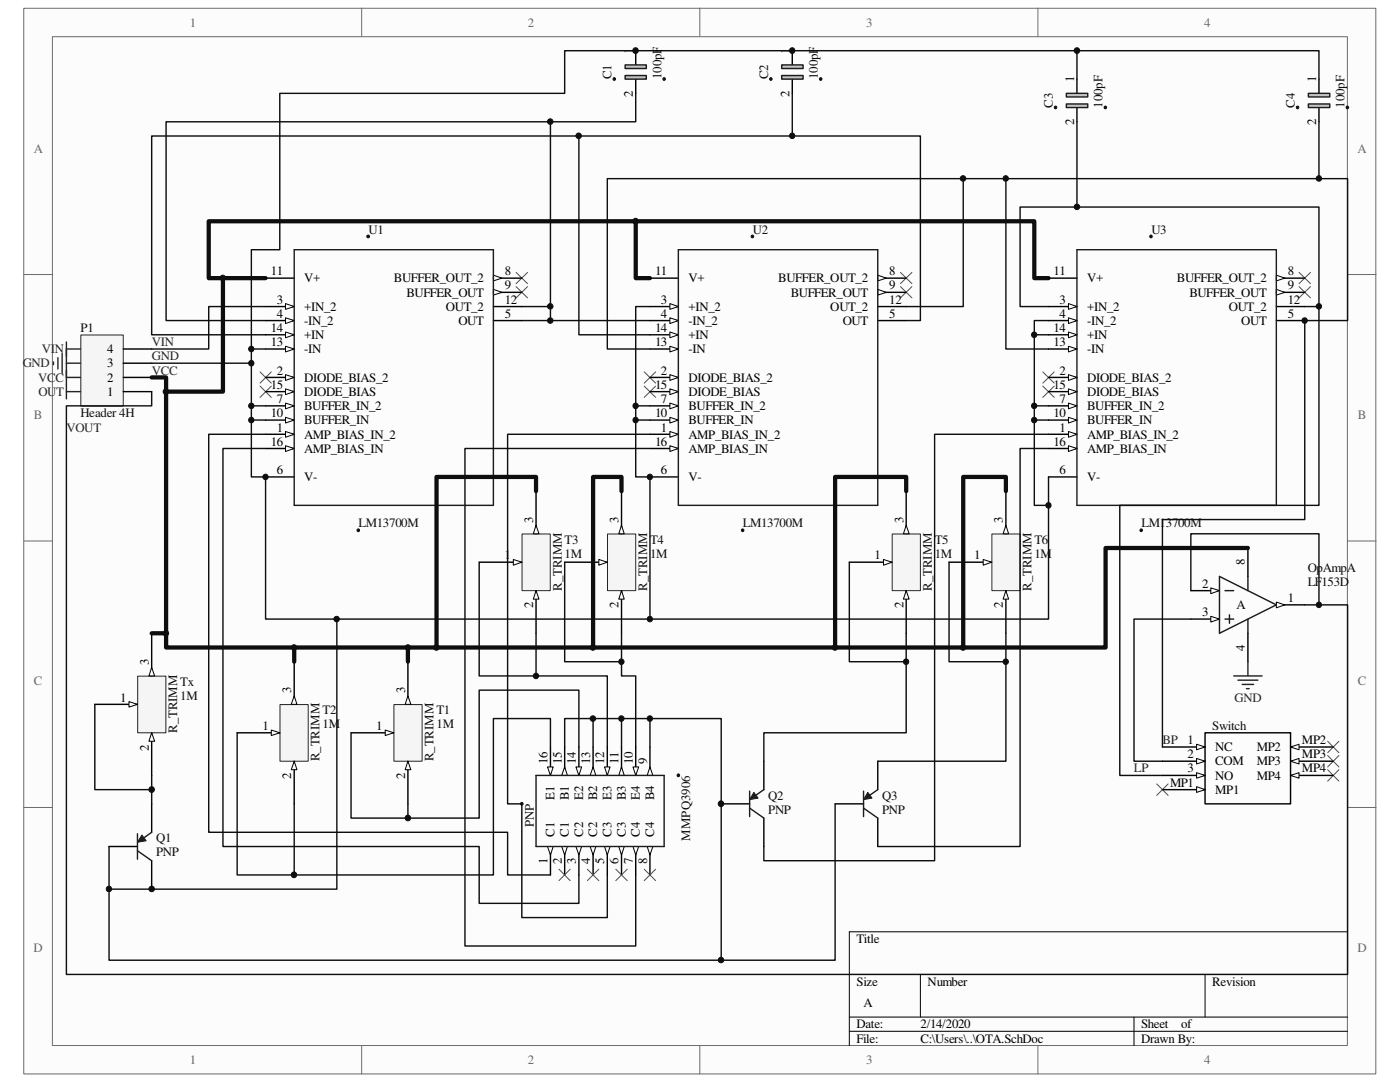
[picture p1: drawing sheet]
<svg xmlns="http://www.w3.org/2000/svg" width="279mm" height="216mm" viewBox="0 0 279 216" stroke-linecap="round" stroke-linejoin="round" font-family="sans-serif">
<defs><g id="words">
<g font-size="2.6" fill="#696969">
<text x="37.9" y="5.3">1</text>
<text x="105.4" y="5.3">2</text>
<text x="172.8" y="5.3">3</text>
<text x="240.3" y="5.3">4</text>
<text x="6.7" y="30.4">A</text>
<text x="270.9" y="30.4">A</text>
<text x="6.8" y="83.6">B</text>
<text x="271" y="83.6">B</text>
<text x="6.8" y="136.8">C</text>
<text x="271" y="136.8">C</text>
<text x="6.7" y="189.9">D</text>
<text x="270.9" y="189.9">D</text>
<text x="37.9" y="212.3">1</text>
<text x="105.4" y="212.3">2</text>
<text x="172.8" y="212.3">3</text>
<text x="240.3" y="212.3">4</text>
</g>
<g font-size="2.6">
<text x="126.3" y="10.7" transform="rotate(-90 126.3 10.7)">1</text>
<text x="157.6" y="10.7" transform="rotate(-90 157.6 10.7)">1</text>
<text x="214.4" y="16.4" transform="rotate(-90 214.4 16.4)">1</text>
<text x="262.7" y="16.4" transform="rotate(-90 262.7 16.4)">1</text>
<text x="126.3" y="19.3" transform="rotate(-90 126.3 19.3)">2</text>
<text x="157.6" y="19.3" transform="rotate(-90 157.6 19.3)">2</text>
<text x="214.4" y="25" transform="rotate(-90 214.4 25)">2</text>
<text x="262.7" y="25" transform="rotate(-90 262.7 25)">2</text>
<text x="54" y="54.9">11</text>
<text x="60.7" y="56.3">V+</text>
<text x="78.6" y="56.3">BUFFER_OUT_2</text>
<text x="81.1" y="59.2">BUFFER_OUT</text>
<text x="100.8" y="54.9">8</text>
<text x="100.8" y="57.7">9</text>
<text x="130.7" y="54.9">11</text>
<text x="137.4" y="56.3">V+</text>
<text x="155.3" y="56.3">BUFFER_OUT_2</text>
<text x="157.8" y="59.2">BUFFER_OUT</text>
<text x="177.5" y="54.9">8</text>
<text x="177.5" y="57.7">9</text>
<text x="210.3" y="54.9">11</text>
<text x="217" y="56.3">V+</text>
<text x="234.9" y="56.3">BUFFER_OUT_2</text>
<text x="237.4" y="59.2">BUFFER_OUT</text>
<text x="257" y="54.9">8</text>
<text x="257" y="57.7">9</text>
<text x="55.2" y="60.6">3</text>
<text x="55.2" y="63.4">4</text>
<text x="60.7" y="62">+IN_2</text>
<text x="60.7" y="64.9">-IN_2</text>
<text x="89" y="62">OUT_2</text>
<text x="91.5" y="64.9">OUT</text>
<text x="100.8" y="60.6">12</text>
<text x="100.8" y="63.4">5</text>
<text x="131.9" y="60.6">3</text>
<text x="131.9" y="63.4">4</text>
<text x="137.4" y="62">+IN_2</text>
<text x="137.4" y="64.9">-IN_2</text>
<text x="165.7" y="62">OUT_2</text>
<text x="168.2" y="64.9">OUT</text>
<text x="177.5" y="60.6">12</text>
<text x="177.5" y="63.4">5</text>
<text x="211.5" y="60.6">3</text>
<text x="211.5" y="63.4">4</text>
<text x="217" y="62">+IN_2</text>
<text x="217" y="64.9">-IN_2</text>
<text x="245.2" y="62">OUT_2</text>
<text x="247.7" y="64.9">OUT</text>
<text x="257" y="60.6">12</text>
<text x="257" y="63.4">5</text>
<text x="21.4" y="70.5">4</text>
<text x="54" y="66.3">14</text>
<text x="54" y="69.1">13</text>
<text x="60.7" y="67.6">+IN</text>
<text x="60.7" y="70.5">-IN</text>
<text x="130.7" y="66.3">14</text>
<text x="130.7" y="69.1">13</text>
<text x="137.4" y="67.6">+IN</text>
<text x="137.4" y="70.5">-IN</text>
<text x="210.3" y="66.3">14</text>
<text x="210.3" y="69.1">13</text>
<text x="217" y="67.6">+IN</text>
<text x="217" y="70.5">-IN</text>
<text x="21.4" y="76.2">2</text>
<text x="21.4" y="73.3">3</text>
<text x="54" y="77.6">15</text>
<text x="55.2" y="74.8">2</text>
<text x="60.7" y="76.2">DIODE_BIAS_2</text>
<text x="130.7" y="77.6">15</text>
<text x="131.9" y="74.8">2</text>
<text x="137.4" y="76.2">DIODE_BIAS_2</text>
<text x="210.3" y="77.6">15</text>
<text x="211.5" y="74.8">2</text>
<text x="217" y="76.2">DIODE_BIAS_2</text>
<text x="21.4" y="79">1</text>
<text x="54" y="83.3">10</text>
<text x="55.2" y="80.4">7</text>
<text x="60.7" y="79">DIODE_BIAS</text>
<text x="60.7" y="81.8">BUFFER_IN_2</text>
<text x="130.7" y="83.3">10</text>
<text x="131.9" y="80.4">7</text>
<text x="137.4" y="79">DIODE_BIAS</text>
<text x="137.4" y="81.8">BUFFER_IN_2</text>
<text x="210.3" y="83.3">10</text>
<text x="211.5" y="80.4">7</text>
<text x="217" y="79">DIODE_BIAS</text>
<text x="217" y="81.8">BUFFER_IN_2</text>
<text x="54" y="88.9">16</text>
<text x="55.2" y="86.1">1</text>
<text x="60.7" y="84.7">BUFFER_IN</text>
<text x="60.7" y="87.5">AMP_BIAS_IN_2</text>
<text x="130.7" y="88.9">16</text>
<text x="131.9" y="86.1">1</text>
<text x="137.4" y="84.7">BUFFER_IN</text>
<text x="137.4" y="87.5">AMP_BIAS_IN_2</text>
<text x="210.3" y="88.9">16</text>
<text x="211.5" y="86.1">1</text>
<text x="217" y="84.7">BUFFER_IN</text>
<text x="217" y="87.5">AMP_BIAS_IN_2</text>
<text x="55.2" y="94.6">6</text>
<text x="60.7" y="90.3">AMP_BIAS_IN</text>
<text x="131.9" y="94.6">6</text>
<text x="137.4" y="90.3">AMP_BIAS_IN</text>
<text x="211.5" y="94.6">6</text>
<text x="217" y="90.3">AMP_BIAS_IN</text>
<text x="60.7" y="96">V-</text>
<text x="137.4" y="96">V-</text>
<text x="217" y="96">V-</text>
<text x="106.4" y="104.3" transform="rotate(-90 106.4 104.3)">3</text>
<text x="123.4" y="104.3" transform="rotate(-90 123.4 104.3)">3</text>
<text x="180.3" y="104.3" transform="rotate(-90 180.3 104.3)">3</text>
<text x="200.2" y="104.3" transform="rotate(-90 200.2 104.3)">3</text>
<text x="100.7" y="111.6">1</text>
<text x="174.5" y="111.6">1</text>
<text x="194.4" y="111.6">1</text>
<text x="248.5" y="112.8" transform="rotate(-90 248.5 112.8)">8</text>
<text x="239.9" y="117.3">2</text>
<text x="106.4" y="121.4" transform="rotate(-90 106.4 121.4)">2</text>
<text x="123.4" y="121.4" transform="rotate(-90 123.4 121.4)">2</text>
<text x="180.3" y="121.4" transform="rotate(-90 180.3 121.4)">2</text>
<text x="200.2" y="121.4" transform="rotate(-90 200.2 121.4)">2</text>
<text x="239.9" y="123">3</text>
<text x="246.8" y="121.5">A</text>
<text x="257" y="120.1">1</text>
<text x="248.5" y="129.9" transform="rotate(-90 248.5 129.9)">4</text>
<text x="29.7" y="132.6" transform="rotate(-90 29.7 132.6)">3</text>
<text x="24" y="140">1</text>
<text x="58.1" y="138.3" transform="rotate(-90 58.1 138.3)">3</text>
<text x="80.9" y="138.3" transform="rotate(-90 80.9 138.3)">3</text>
<text x="29.7" y="149.8" transform="rotate(-90 29.7 149.8)">2</text>
<text x="52.4" y="145.6">1</text>
<text x="75.1" y="145.6">1</text>
<text x="237" y="148.5">1</text>
<text x="242.5" y="149.9">NC</text>
<text x="250.8" y="149.9">MP2</text>
<text x="259.8" y="148.5">MP2</text>
<text x="58.1" y="155.4" transform="rotate(-90 58.1 155.4)">2</text>
<text x="80.9" y="155.4" transform="rotate(-90 80.9 155.4)">2</text>
<text x="109.3" y="152.5" transform="rotate(-90 109.3 152.5)">16</text>
<text x="112.1" y="152.5" transform="rotate(-90 112.1 152.5)">15</text>
<text x="114.9" y="152.5" transform="rotate(-90 114.9 152.5)">14</text>
<text x="117.8" y="152.5" transform="rotate(-90 117.8 152.5)">13</text>
<text x="120.6" y="152.5" transform="rotate(-90 120.6 152.5)">12</text>
<text x="123.4" y="152.5" transform="rotate(-90 123.4 152.5)">11</text>
<text x="126.3" y="152.5" transform="rotate(-90 126.3 152.5)">10</text>
<text x="129.2" y="152.5" transform="rotate(-90 129.2 152.5)">9</text>
<text x="237" y="151.3">2</text>
<text x="237" y="154.1">3</text>
<text x="242.5" y="152.7">COM</text>
<text x="242.5" y="155.6">NO</text>
<text x="250.8" y="152.7">MP3</text>
<text x="250.8" y="155.6">MP4</text>
<text x="259.8" y="151.3">MP3</text>
<text x="259.8" y="154.1">MP4</text>
<text x="110.7" y="159.6" transform="rotate(-90 110.7 159.6)">E1</text>
<text x="113.5" y="159.7" transform="rotate(-90 113.5 159.7)">B1</text>
<text x="116.4" y="159.6" transform="rotate(-90 116.4 159.6)">E2</text>
<text x="119.2" y="159.7" transform="rotate(-90 119.2 159.7)">B2</text>
<text x="122" y="159.6" transform="rotate(-90 122 159.6)">E3</text>
<text x="124.9" y="159.7" transform="rotate(-90 124.9 159.7)">B3</text>
<text x="127.7" y="159.6" transform="rotate(-90 127.7 159.6)">E4</text>
<text x="130.6" y="159.7" transform="rotate(-90 130.6 159.7)">B4</text>
<text x="233.5" y="157">MP1</text>
<text x="242.5" y="158.4">MP1</text>
<text x="110.7" y="166.9" transform="rotate(-90 110.7 166.9)">C1</text>
<text x="113.5" y="166.9" transform="rotate(-90 113.5 166.9)">C1</text>
<text x="116.4" y="166.9" transform="rotate(-90 116.4 166.9)">C2</text>
<text x="119.2" y="166.9" transform="rotate(-90 119.2 166.9)">C2</text>
<text x="122" y="166.9" transform="rotate(-90 122 166.9)">C3</text>
<text x="124.9" y="166.9" transform="rotate(-90 124.9 166.9)">C3</text>
<text x="127.7" y="166.9" transform="rotate(-90 127.7 166.9)">C4</text>
<text x="130.6" y="166.9" transform="rotate(-90 130.6 166.9)">C4</text>
<text x="109.3" y="172.5" transform="rotate(-90 109.3 172.5)">1</text>
<text x="112.1" y="172.5" transform="rotate(-90 112.1 172.5)">2</text>
<text x="114.9" y="172.5" transform="rotate(-90 114.9 172.5)">3</text>
<text x="117.8" y="172.5" transform="rotate(-90 117.8 172.5)">4</text>
<text x="120.6" y="172.5" transform="rotate(-90 120.6 172.5)">5</text>
<text x="123.4" y="172.5" transform="rotate(-90 123.4 172.5)">6</text>
<text x="126.3" y="172.5" transform="rotate(-90 126.3 172.5)">7</text>
<text x="129.2" y="172.5" transform="rotate(-90 129.2 172.5)">8</text>
<text x="170.9" y="188.2">Title</text>
<text x="170.9" y="196.7">Size</text>
<text x="185.1" y="196.7">Number</text>
<text x="241.9" y="196.7">Revision</text>
<text x="172.3" y="201">A</text>
<text x="170.9" y="205.2">Date:</text>
<text x="170.9" y="208">File:</text>
<text x="183.7" y="208">C:\Users\..\OTA.SchDoc</text>
<text x="183.7" y="205.2">2/14/2020</text>
<text x="227.8" y="205.2">Sheet</text>
<text x="227.8" y="208">Drawn By:</text>
<text x="235.7" y="205.2">of</text>
</g>
<g font-size="2.6" fill="#0e0e0e">
<text x="122" y="15.8" transform="rotate(-90 122 15.8)">C1</text>
<text x="132" y="15.8" transform="rotate(-90 132 15.8)">100pF</text>
<text x="153.3" y="15.8" transform="rotate(-90 153.3 15.8)">C2</text>
<text x="163.2" y="15.8" transform="rotate(-90 163.2 15.8)">100pF</text>
<text x="210.1" y="21.5" transform="rotate(-90 210.1 21.5)">C3</text>
<text x="220" y="21.5" transform="rotate(-90 220 21.5)">100pF</text>
<text x="258.4" y="21.5" transform="rotate(-90 258.4 21.5)">C4</text>
<text x="268.4" y="21.5" transform="rotate(-90 268.4 21.5)">100pF</text>
<text x="73.5" y="46.6">U1</text>
<text x="150.2" y="46.6">U2</text>
<text x="229.8" y="46.6">U3</text>
<text x="16.1" y="66.3">P1</text>
<text x="16.1" y="83.3">Header 4H</text>
<text x="71.5" y="105.2">LM13700M</text>
<text x="148.3" y="105.2">LM13700M</text>
<text x="227.8" y="105.2">LM13700M</text>
<text x="112.7" y="108.5">T3</text>
<text x="112.7" y="111.3">1M 1</text>
<text x="129.8" y="108.5">T4</text>
<text x="129.8" y="111.3">1M</text>
<text x="186.6" y="108.5">T5</text>
<text x="186.6" y="111.3">1M</text>
<text x="206.5" y="108.5">T6</text>
<text x="206.5" y="111.3">1M</text>
<text x="112.1" y="117.9" transform="rotate(-90 112.1 117.9)">R_TRIMM</text>
<text x="129.2" y="117.9" transform="rotate(-90 129.2 117.9)">R_TRIMM</text>
<text x="186" y="117.9" transform="rotate(-90 186 117.9)">R_TRIMM</text>
<text x="205.9" y="117.9" transform="rotate(-90 205.9 117.9)">R_TRIMM</text>
<text x="261" y="114.2">OpAmpA</text>
<text x="261" y="117">LF153D</text>
<text x="36" y="136.8">Tx</text>
<text x="36" y="139.7">1M</text>
<text x="64.4" y="142.5">T2</text>
<text x="87.1" y="142.5">T1</text>
<text x="35.4" y="146.2" transform="rotate(-90 35.4 146.2)">R_TRIMM</text>
<text x="64.4" y="145.3">1M</text>
<text x="87.1" y="145.3">1M</text>
<text x="241.9" y="145.6">Switch</text>
<text x="63.8" y="151.9" transform="rotate(-90 63.8 151.9)">R_TRIMM</text>
<text x="86.5" y="151.9" transform="rotate(-90 86.5 151.9)">R_TRIMM</text>
<text x="153.3" y="159.6">Q2</text>
<text x="176.1" y="159.6">Q3</text>
<text x="106.5" y="165.1" transform="rotate(-90 106.5 165.1)">PNP</text>
<text x="137.8" y="167.7" transform="rotate(-90 137.8 167.7)">MMPQ3906</text>
<text x="153.3" y="162.4">PNP</text>
<text x="176.1" y="162.4">PNP</text>
<text x="31.2" y="168.1">Q1</text>
<text x="31.2" y="170.9">PNP</text>
</g>
<g font-size="2.6" fill="#262626">
<text x="8.3" y="70.5">VIN</text>
<text x="30.3" y="69.1">VIN</text>
<text x="30.3" y="71.9">GND</text>
<text x="4.5" y="73.3">GND</text>
<text x="7.6" y="76.2">VCC</text>
<text x="30.3" y="74.8">VCC</text>
<text x="7.7" y="79">OUT</text>
<text x="13.3" y="86.1">VOUT</text>
<text x="246.4" y="140">GND</text>
<text x="232" y="148.5">BP</text>
<text x="226.3" y="154.1">LP</text>
</g>
</g></defs>
<path d="M4.8 1.7h269.8v212.6h-269.8z" fill="#fcfcfc"/>
<path d="M4.7 1.7h269.9v212.6h-269.9z" fill="none" stroke="#6a6a6a" stroke-width=".2"/>
<path d="M10.5 7.4h258.4v201.2h-258.4z" fill="#fcfcfc"/>
<g fill="none" stroke="#6a6a6a" stroke-width=".2">
<path d="M10.5 7.3h258.4v201.3h-258.4zM72.2 1.6v5.7M139.7 1.6v5.7M207.1 1.6v5.7M4.7 54.8h5.7M268.9 54.8h5.7M4.7 107.9h5.7M268.9 107.9h5.7M4.7 161.1h5.7M268.9 161.1h5.7M72.2 208.6v5.7M139.7 208.6v5.7"/>
<path d="M207.1 208.6v5.7"/>
</g>
<path d="M169.5 194.4h99.4M183.7 194.4v8.5M240.5 194.4v8.5M268.9 185.9h-99.4v22.7M169.5 202.9h99.4M169.5 205.8h99.4M226.3 202.9v5.7" fill="none" stroke="#000" stroke-width=".2"/>
<path d="M53 55.5h-11.3v-11.3h85.2v11.3h2.8M126.9 44.2h79.5v11.3h2.9" fill="none" stroke="#0e0e0e" stroke-width=".85"/>
<g fill="none" stroke="#0e0e0e" stroke-width=".28">
<path d="M126.9 18.6v5.7h-17M158.1 18.6v8.5M214.9 10.1v5.7M115.5 27.1v39.7h14.2M192.2 35.6v25.6h-11.4M200.7 35.6v34h8.6M214.9 24.3v17M263.2 24.3v11.3M53 64h-19.9v-39.7h76.8v39.7h-5.8M104.1 61.2h5.8M109.9 64h19.8M129.7 61.2h-2.8v19.8"/>
<path d="M180.8 64h2.9v-36.9h-153.4v39.7h22.7M209.3 61.2h-5.7v-19.9h59.6v19.9h-2.8M209.3 66.8h-2.9v14.2M209.3 64h-2.9v2.8M126.9 83.8h2.8M206.4 83.8h2.9M209.3 81h-2.9v19.8h2.9"/>
</g>
<g fill="none" stroke="#4c4c4c" stroke-width=".2">
<path d="M103 54.4l2.3 2.2M103 57.2l2.3 2.2M105.3 54.4l-2.3 2.2M105.3 57.2l-2.3 2.2M179.7 54.4l2.3 2.2M179.7 57.2l2.3 2.2M182 54.4l-2.3 2.2M182 57.2l-2.3 2.2M259.2 54.4l2.3 2.2M259.2 57.2l2.3 2.2M261.5 54.4l-2.3 2.2M261.5 57.2l-2.3 2.2"/>
<path d="M51.9 74.2l2.2 2.3M51.9 77l2.2 2.3M54.1 74.2l-2.2 2.3M54.1 77l-2.2 2.3M128.6 74.2l2.3 2.3M128.6 77l2.3 2.3M130.9 74.2l-2.3 2.3M130.9 77l-2.3 2.3M208.1 74.2l2.3 2.3M208.1 77l2.3 2.3M210.4 74.2l-2.3 2.3M210.4 77l-2.3 2.3"/>
</g>
<path d="M53 55.5h5.7M53 61.2h5.7" fill="none" stroke="#000" stroke-width=".28"/>
<path d="M57 60.6l1.7 .6-1.7 .5z" fill="#fcfcfc"/>
<path d="M57 60.6l1.7 .6-1.7 .5z" fill="none" stroke="#000" stroke-width=".2"/>
<path d="M53 64h5.7" fill="none" stroke="#000" stroke-width=".28"/>
<path d="M57 63.4l1.7 .6-1.7 .6z" fill="#fcfcfc"/>
<path d="M57 63.4l1.7 .6-1.7 .6z" fill="none" stroke="#000" stroke-width=".2"/>
<path d="M53 66.8h5.7" fill="none" stroke="#000" stroke-width=".28"/>
<path d="M57 66.3l1.7 .5-1.7 .6z" fill="#fcfcfc"/>
<path d="M57 66.3l1.7 .5-1.7 .6z" fill="none" stroke="#000" stroke-width=".2"/>
<path d="M53 69.6h5.7" fill="none" stroke="#000" stroke-width=".28"/>
<path d="M57 69.1l1.7 .5-1.7 .6z" fill="#fcfcfc"/>
<path d="M57 69.1l1.7 .5-1.7 .6z" fill="none" stroke="#000" stroke-width=".2"/>
<path d="M53 75.3h5.7" fill="none" stroke="#000" stroke-width=".28"/>
<path d="M57 74.8l1.7 .5-1.7 .6z" fill="#fcfcfc"/>
<path d="M57 74.8l1.7 .5-1.7 .6z" fill="none" stroke="#000" stroke-width=".2"/>
<path d="M53 78.1h5.7" fill="none" stroke="#000" stroke-width=".28"/>
<path d="M57 77.6l1.7 .5-1.7 .6z" fill="#fcfcfc"/>
<path d="M57 77.6l1.7 .5-1.7 .6z" fill="none" stroke="#000" stroke-width=".2"/>
<path d="M53 81h5.7" fill="none" stroke="#000" stroke-width=".28"/>
<path d="M57 80.4l1.7 .6-1.7 .6z" fill="#fcfcfc"/>
<path d="M57 80.4l1.7 .6-1.7 .6z" fill="none" stroke="#000" stroke-width=".2"/>
<path d="M53 83.8h5.7" fill="none" stroke="#000" stroke-width=".28"/>
<path d="M57 83.3l1.7 .5-1.7 .6z" fill="#fcfcfc"/>
<path d="M57 83.3l1.7 .5-1.7 .6z" fill="none" stroke="#000" stroke-width=".2"/>
<path d="M53 86.7h5.7" fill="none" stroke="#000" stroke-width=".28"/>
<path d="M57 86.1l1.7 .6-1.7 .5z" fill="#fcfcfc"/>
<path d="M57 86.1l1.7 .6-1.7 .5z" fill="none" stroke="#000" stroke-width=".2"/>
<path d="M53 89.5h5.7" fill="none" stroke="#000" stroke-width=".28"/>
<path d="M57 88.9l1.7 .6-1.7 .6z" fill="#fcfcfc"/>
<path d="M57 88.9l1.7 .6-1.7 .6z" fill="none" stroke="#000" stroke-width=".2"/>
<path d="M98.5 55.5h5.6M53 95.2h5.7" fill="none" stroke="#000" stroke-width=".28"/>
<path d="M98.5 54.9l1.7 .6-1.7 .5z" fill="#fcfcfc"/>
<path d="M98.5 54.9l1.7 .6-1.7 .5z" fill="none" stroke="#000" stroke-width=".2"/>
<path d="M98.5 58.3h5.6" fill="none" stroke="#000" stroke-width=".28"/>
<path d="M98.5 57.7l1.7 .6-1.7 .6z" fill="#fcfcfc"/>
<path d="M98.5 57.7l1.7 .6-1.7 .6z" fill="none" stroke="#000" stroke-width=".2"/>
<path d="M98.5 61.2h5.6M98.5 64h5.6" fill="none" stroke="#000" stroke-width=".28"/>
<path d="M58.7 49.8h39.8v51h-39.8z" fill="none" stroke="#1c1c1c" stroke-width=".28"/>
<circle cx="73.5" cy="47.2" r=".28" fill="#0e0e0e"/>
<circle cx="73.5" cy="47.2" r=".28" fill="none" stroke="#0e0e0e" stroke-width=".2"/>
<circle cx="71.5" cy="105.8" r=".27" fill="#0e0e0e"/>
<circle cx="71.5" cy="105.8" r=".27" fill="none" stroke="#0e0e0e" stroke-width=".2"/>
<path d="M129.7 55.5h5.7M129.7 61.2h5.7" fill="none" stroke="#000" stroke-width=".28"/>
<path d="M133.7 60.6l1.7 .6-1.7 .5z" fill="#fcfcfc"/>
<path d="M133.7 60.6l1.7 .6-1.7 .5z" fill="none" stroke="#000" stroke-width=".2"/>
<path d="M129.7 64h5.7" fill="none" stroke="#000" stroke-width=".28"/>
<path d="M133.7 63.4l1.7 .6-1.7 .6z" fill="#fcfcfc"/>
<path d="M133.7 63.4l1.7 .6-1.7 .6z" fill="none" stroke="#000" stroke-width=".2"/>
<path d="M129.7 66.8h5.7" fill="none" stroke="#000" stroke-width=".28"/>
<path d="M133.7 66.3l1.7 .5-1.7 .6z" fill="#fcfcfc"/>
<path d="M133.7 66.3l1.7 .5-1.7 .6z" fill="none" stroke="#000" stroke-width=".2"/>
<path d="M129.7 69.6h5.7" fill="none" stroke="#000" stroke-width=".28"/>
<path d="M133.7 69.1l1.7 .5-1.7 .6z" fill="#fcfcfc"/>
<path d="M133.7 69.1l1.7 .5-1.7 .6z" fill="none" stroke="#000" stroke-width=".2"/>
<path d="M129.7 75.3h5.7" fill="none" stroke="#000" stroke-width=".28"/>
<path d="M133.7 74.8l1.7 .5-1.7 .6z" fill="#fcfcfc"/>
<path d="M133.7 74.8l1.7 .5-1.7 .6z" fill="none" stroke="#000" stroke-width=".2"/>
<path d="M129.7 78.1h5.7" fill="none" stroke="#000" stroke-width=".28"/>
<path d="M133.7 77.6l1.7 .5-1.7 .6z" fill="#fcfcfc"/>
<path d="M133.7 77.6l1.7 .5-1.7 .6z" fill="none" stroke="#000" stroke-width=".2"/>
<path d="M129.7 81h5.7" fill="none" stroke="#000" stroke-width=".28"/>
<path d="M133.7 80.4l1.7 .6-1.7 .6z" fill="#fcfcfc"/>
<path d="M133.7 80.4l1.7 .6-1.7 .6z" fill="none" stroke="#000" stroke-width=".2"/>
<path d="M129.7 83.8h5.7" fill="none" stroke="#000" stroke-width=".28"/>
<path d="M133.7 83.3l1.7 .5-1.7 .6z" fill="#fcfcfc"/>
<path d="M133.7 83.3l1.7 .5-1.7 .6z" fill="none" stroke="#000" stroke-width=".2"/>
<path d="M129.7 86.7h5.7" fill="none" stroke="#000" stroke-width=".28"/>
<path d="M133.7 86.1l1.7 .6-1.7 .5z" fill="#fcfcfc"/>
<path d="M133.7 86.1l1.7 .6-1.7 .5z" fill="none" stroke="#000" stroke-width=".2"/>
<path d="M129.7 89.5h5.7" fill="none" stroke="#000" stroke-width=".28"/>
<path d="M133.7 88.9l1.7 .6-1.7 .6z" fill="#fcfcfc"/>
<path d="M133.7 88.9l1.7 .6-1.7 .6z" fill="none" stroke="#000" stroke-width=".2"/>
<path d="M175.2 55.5h5.6M129.7 95.2h5.7" fill="none" stroke="#000" stroke-width=".28"/>
<path d="M175.2 54.9l1.7 .6-1.7 .5z" fill="#fcfcfc"/>
<path d="M175.2 54.9l1.7 .6-1.7 .5z" fill="none" stroke="#000" stroke-width=".2"/>
<path d="M175.2 58.3h5.6" fill="none" stroke="#000" stroke-width=".28"/>
<path d="M175.2 57.7l1.7 .6-1.7 .6z" fill="#fcfcfc"/>
<path d="M175.2 57.7l1.7 .6-1.7 .6z" fill="none" stroke="#000" stroke-width=".2"/>
<path d="M175.2 61.2h5.6M175.2 64h5.6" fill="none" stroke="#000" stroke-width=".28"/>
<path d="M135.4 49.8h39.8v51h-39.8z" fill="none" stroke="#1c1c1c" stroke-width=".28"/>
<circle cx="150.1" cy="47.2" r=".26" fill="#0e0e0e"/>
<circle cx="150.1" cy="47.2" r=".26" fill="none" stroke="#0e0e0e" stroke-width=".2"/>
<circle cx="148.2" cy="105.8" r=".26" fill="#0e0e0e"/>
<circle cx="148.2" cy="105.8" r=".26" fill="none" stroke="#0e0e0e" stroke-width=".2"/>
<path d="M209.3 55.5h5.6M209.3 61.2h5.6" fill="none" stroke="#000" stroke-width=".28"/>
<path d="M213.2 60.6l1.7 .6-1.7 .5z" fill="#fcfcfc"/>
<path d="M213.2 60.6l1.7 .6-1.7 .5z" fill="none" stroke="#000" stroke-width=".2"/>
<path d="M209.3 64h5.6" fill="none" stroke="#000" stroke-width=".28"/>
<path d="M213.2 63.4l1.7 .6-1.7 .6z" fill="#fcfcfc"/>
<path d="M213.2 63.4l1.7 .6-1.7 .6z" fill="none" stroke="#000" stroke-width=".2"/>
<path d="M209.3 66.8h5.6" fill="none" stroke="#000" stroke-width=".28"/>
<path d="M213.2 66.3l1.7 .5-1.7 .6z" fill="#fcfcfc"/>
<path d="M213.2 66.3l1.7 .5-1.7 .6z" fill="none" stroke="#000" stroke-width=".2"/>
<path d="M209.3 69.6h5.6" fill="none" stroke="#000" stroke-width=".28"/>
<path d="M213.2 69.1l1.7 .5-1.7 .6z" fill="#fcfcfc"/>
<path d="M213.2 69.1l1.7 .5-1.7 .6z" fill="none" stroke="#000" stroke-width=".2"/>
<path d="M209.3 75.3h5.6" fill="none" stroke="#000" stroke-width=".28"/>
<path d="M213.2 74.8l1.7 .5-1.7 .6z" fill="#fcfcfc"/>
<path d="M213.2 74.8l1.7 .5-1.7 .6z" fill="none" stroke="#000" stroke-width=".2"/>
<path d="M209.3 78.1h5.6" fill="none" stroke="#000" stroke-width=".28"/>
<path d="M213.2 77.6l1.7 .5-1.7 .6z" fill="#fcfcfc"/>
<path d="M213.2 77.6l1.7 .5-1.7 .6z" fill="none" stroke="#000" stroke-width=".2"/>
<path d="M209.3 81h5.6" fill="none" stroke="#000" stroke-width=".28"/>
<path d="M213.2 80.4l1.7 .6-1.7 .6z" fill="#fcfcfc"/>
<path d="M213.2 80.4l1.7 .6-1.7 .6z" fill="none" stroke="#000" stroke-width=".2"/>
<path d="M209.3 83.8h5.6" fill="none" stroke="#000" stroke-width=".28"/>
<path d="M213.2 83.3l1.7 .5-1.7 .6z" fill="#fcfcfc"/>
<path d="M213.2 83.3l1.7 .5-1.7 .6z" fill="none" stroke="#000" stroke-width=".2"/>
<path d="M209.3 86.7h5.6" fill="none" stroke="#000" stroke-width=".28"/>
<path d="M213.2 86.1l1.7 .6-1.7 .5z" fill="#fcfcfc"/>
<path d="M213.2 86.1l1.7 .6-1.7 .5z" fill="none" stroke="#000" stroke-width=".2"/>
<path d="M209.3 89.5h5.6" fill="none" stroke="#000" stroke-width=".28"/>
<path d="M213.2 88.9l1.7 .6-1.7 .6z" fill="#fcfcfc"/>
<path d="M213.2 88.9l1.7 .6-1.7 .6z" fill="none" stroke="#000" stroke-width=".2"/>
<path d="M254.7 55.5h5.7M209.3 95.2h5.6" fill="none" stroke="#000" stroke-width=".28"/>
<path d="M254.7 54.9l1.7 .6-1.7 .5z" fill="#fcfcfc"/>
<path d="M254.7 54.9l1.7 .6-1.7 .5z" fill="none" stroke="#000" stroke-width=".2"/>
<path d="M254.7 58.3h5.7" fill="none" stroke="#000" stroke-width=".28"/>
<path d="M254.7 57.7l1.7 .6-1.7 .6z" fill="#fcfcfc"/>
<path d="M254.7 57.7l1.7 .6-1.7 .6z" fill="none" stroke="#000" stroke-width=".2"/>
<path d="M254.7 61.2h5.7M254.7 64h5.7" fill="none" stroke="#000" stroke-width=".28"/>
<path d="M214.9 49.8h39.8v51h-39.8z" fill="none" stroke="#1c1c1c" stroke-width=".28"/>
<circle cx="229.7" cy="47.2" r=".26" fill="#0e0e0e"/>
<circle cx="229.7" cy="47.2" r=".26" fill="none" stroke="#0e0e0e" stroke-width=".2"/>
<circle cx="227.7" cy="105.8" r=".26" fill="#0e0e0e"/>
<circle cx="227.7" cy="105.8" r=".26" fill="none" stroke="#0e0e0e" stroke-width=".2"/>
<path d="M53 61.2h-11.3v8.4h-11.4" fill="none" stroke="#0e0e0e" stroke-width=".28"/>
<path d="M158.1 10.1v2.9M158.1 15.8v2.8" fill="none" stroke="#000" stroke-width=".28"/>
<path d="M156 15.1h4.3v.7h-4.3z" fill-rule="evenodd" fill="#c0c0c0"/>
<path d="M156 15.1h4.3v.7h-4.3z" fill="none" stroke="#1c1c1c" stroke-width=".28"/>
<path d="M156 13h4.3v.7h-4.3z" fill-rule="evenodd" fill="#c0c0c0"/>
<path d="M156 13h4.3v.7h-4.3z" fill="none" stroke="#1c1c1c" stroke-width=".28"/>
<circle cx="153.8" cy="15.8" r=".26" fill="#0e0e0e"/>
<circle cx="153.8" cy="15.8" r=".26" fill="none" stroke="#0e0e0e" stroke-width=".2"/>
<circle cx="163.8" cy="15.8" r=".26" fill="#0e0e0e"/>
<circle cx="163.8" cy="15.8" r=".26" fill="none" stroke="#0e0e0e" stroke-width=".2"/>
<path d="M126.9 10.1v2.9M126.9 15.8v2.8" fill="none" stroke="#000" stroke-width=".28"/>
<path d="M124.8 15.1h4.2v.7h-4.2z" fill-rule="evenodd" fill="#c0c0c0"/>
<path d="M124.8 15.1h4.2v.7h-4.2z" fill="none" stroke="#1c1c1c" stroke-width=".28"/>
<path d="M124.8 13h4.2v.7h-4.2z" fill-rule="evenodd" fill="#c0c0c0"/>
<path d="M124.8 13h4.2v.7h-4.2z" fill="none" stroke="#1c1c1c" stroke-width=".28"/>
<circle cx="122.6" cy="15.8" r=".27" fill="#0e0e0e"/>
<circle cx="122.6" cy="15.8" r=".27" fill="none" stroke="#0e0e0e" stroke-width=".2"/>
<circle cx="132.5" cy="15.8" r=".27" fill="#0e0e0e"/>
<circle cx="132.5" cy="15.8" r=".27" fill="none" stroke="#0e0e0e" stroke-width=".2"/>
<path d="M214.9 15.8v2.8M214.9 21.5v2.8" fill="none" stroke="#000" stroke-width=".28"/>
<path d="M212.8 20.7h4.3v.8h-4.3z" fill-rule="evenodd" fill="#c0c0c0"/>
<path d="M212.8 20.7h4.3v.8h-4.3z" fill="none" stroke="#1c1c1c" stroke-width=".28"/>
<path d="M212.8 18.6h4.3v.7h-4.3z" fill-rule="evenodd" fill="#c0c0c0"/>
<path d="M212.8 18.6h4.3v.7h-4.3z" fill="none" stroke="#1c1c1c" stroke-width=".28"/>
<circle cx="210.6" cy="21.4" r=".26" fill="#0e0e0e"/>
<circle cx="210.6" cy="21.4" r=".26" fill="none" stroke="#0e0e0e" stroke-width=".2"/>
<circle cx="220.6" cy="21.4" r=".26" fill="#0e0e0e"/>
<circle cx="220.6" cy="21.4" r=".26" fill="none" stroke="#0e0e0e" stroke-width=".2"/>
<path d="M263.2 15.8v2.8M263.2 21.5v2.8" fill="none" stroke="#000" stroke-width=".28"/>
<path d="M261.1 20.7h4.3v.8h-4.3z" fill-rule="evenodd" fill="#c0c0c0"/>
<path d="M261.1 20.7h4.3v.8h-4.3z" fill="none" stroke="#1c1c1c" stroke-width=".28"/>
<path d="M261.1 18.6h4.3v.7h-4.3z" fill-rule="evenodd" fill="#c0c0c0"/>
<path d="M261.1 18.6h4.3v.7h-4.3z" fill="none" stroke="#1c1c1c" stroke-width=".28"/>
<circle cx="258.9" cy="21.4" r=".26" fill="#0e0e0e"/>
<circle cx="258.9" cy="21.4" r=".26" fill="none" stroke="#0e0e0e" stroke-width=".2"/>
<circle cx="268.9" cy="21.4" r=".27" fill="#0e0e0e"/>
<circle cx="268.9" cy="21.4" r=".27" fill="none" stroke="#0e0e0e" stroke-width=".2"/>
<path d="M50.2 69.6h2.8M50.2 81h2.8M50.2 83.8h2.8M129.7 81h-2.8v14.2h2.8v28.3" fill="none" stroke="#0e0e0e" stroke-width=".28"/>
<path d="M198 106.6h5.6v11.3h-5.6z" fill="#f5f5f5"/>
<path d="M198 106.6h5.6v11.3h-5.6z" fill="none" stroke="#262626" stroke-width=".2"/>
<path d="M200.7 117.9v8.5" fill="none" stroke="#000" stroke-width=".28"/>
<path d="M200.7 117.9l.6 1.6h-1.1z" fill="#fcfcfc"/>
<path d="M200.7 117.9l.6 1.6h-1.1z" fill="none" stroke="#000" stroke-width=".2"/>
<path d="M200.7 98v8.5" fill="none" stroke="#000" stroke-width=".28"/>
<path d="M200.7 104.8l.6 1.7h-1.1z" fill="#fcfcfc"/>
<path d="M200.7 104.8l.6 1.7h-1.1z" fill="none" stroke="#000" stroke-width=".2"/>
<path d="M189.4 112.2h8.5" fill="none" stroke="#000" stroke-width=".28"/>
<path d="M196.2 111.6l1.7 .6-1.7 .6z" fill="#fcfcfc"/>
<path d="M196.2 111.6l1.7 .6-1.7 .6z" fill="none" stroke="#000" stroke-width=".2"/>
<path d="M178.1 106.6h5.6v11.3h-5.6z" fill="#f5f5f5"/>
<path d="M178.1 106.6h5.6v11.3h-5.6z" fill="none" stroke="#262626" stroke-width=".2"/>
<path d="M180.8 117.9v8.5" fill="none" stroke="#000" stroke-width=".28"/>
<path d="M180.8 117.9l.6 1.6h-1.1z" fill="#fcfcfc"/>
<path d="M180.8 117.9l.6 1.6h-1.1z" fill="none" stroke="#000" stroke-width=".2"/>
<path d="M180.8 98v8.5" fill="none" stroke="#000" stroke-width=".28"/>
<path d="M180.8 104.8l.6 1.7h-1.1z" fill="#fcfcfc"/>
<path d="M180.8 104.8l.6 1.7h-1.1z" fill="none" stroke="#000" stroke-width=".2"/>
<path d="M169.5 112.2h8.5" fill="none" stroke="#000" stroke-width=".28"/>
<path d="M176.3 111.6l1.7 .6-1.7 .6z" fill="#fcfcfc"/>
<path d="M176.3 111.6l1.7 .6-1.7 .6z" fill="none" stroke="#000" stroke-width=".2"/>
<path d="M121.3 106.6h5.6v11.3h-5.6z" fill="#f5f5f5"/>
<path d="M121.2 106.6h5.7v11.3h-5.7z" fill="none" stroke="#262626" stroke-width=".2"/>
<path d="M124 117.9v8.5" fill="none" stroke="#000" stroke-width=".28"/>
<path d="M124 117.9l.6 1.6h-1.1z" fill="#fcfcfc"/>
<path d="M124 117.9l.6 1.6h-1.1z" fill="none" stroke="#000" stroke-width=".2"/>
<path d="M124 98v8.5" fill="none" stroke="#000" stroke-width=".28"/>
<path d="M124 104.8l.6 1.7h-1.1z" fill="#fcfcfc"/>
<path d="M124 104.8l.6 1.7h-1.1z" fill="none" stroke="#000" stroke-width=".2"/>
<path d="M112.7 112.2h8.5" fill="none" stroke="#000" stroke-width=".28"/>
<path d="M119.5 111.6l1.7 .6-1.7 .6z" fill="#fcfcfc"/>
<path d="M119.5 111.6l1.7 .6-1.7 .6z" fill="none" stroke="#000" stroke-width=".2"/>
<path d="M104.2 106.6h5.6v11.3h-5.6z" fill="#f5f5f5"/>
<path d="M104.2 106.6h5.6v11.3h-5.6z" fill="none" stroke="#262626" stroke-width=".2"/>
<path d="M107 117.9v8.5" fill="none" stroke="#000" stroke-width=".28"/>
<path d="M107 117.9l.6 1.6h-1.2z" fill="#fcfcfc"/>
<path d="M107 117.9l.6 1.6h-1.2z" fill="none" stroke="#000" stroke-width=".2"/>
<path d="M107 98v8.5" fill="none" stroke="#000" stroke-width=".28"/>
<path d="M107 104.8l.6 1.7h-1.2z" fill="#fcfcfc"/>
<path d="M107 104.8l.6 1.7h-1.2z" fill="none" stroke="#000" stroke-width=".2"/>
<path d="M95.6 112.2h8.5" fill="none" stroke="#000" stroke-width=".28"/>
<path d="M102.4 111.6l1.7 .6-1.7 .6z" fill="#fcfcfc"/>
<path d="M102.4 111.6l1.7 .6-1.7 .6z" fill="none" stroke="#000" stroke-width=".2"/>
<path d="M55.9 140.6h5.6v11.3h-5.6z" fill="#f5f5f5"/>
<path d="M55.9 140.6h5.6v11.3h-5.6z" fill="none" stroke="#262626" stroke-width=".2"/>
<path d="M58.7 151.9v8.5" fill="none" stroke="#000" stroke-width=".28"/>
<path d="M58.7 151.9l.6 1.7h-1.2z" fill="#fcfcfc"/>
<path d="M58.7 151.9l.6 1.7h-1.2z" fill="none" stroke="#000" stroke-width=".2"/>
<path d="M58.7 132v8.5" fill="none" stroke="#000" stroke-width=".28"/>
<path d="M58.7 138.9l.6 1.6h-1.2z" fill="#fcfcfc"/>
<path d="M58.7 138.9l.6 1.6h-1.2z" fill="none" stroke="#000" stroke-width=".2"/>
<path d="M47.3 146.2h8.5" fill="none" stroke="#000" stroke-width=".28"/>
<path d="M54.1 145.7l1.7 .5-1.7 .6z" fill="#fcfcfc"/>
<path d="M54.1 145.7l1.7 .5-1.7 .6z" fill="none" stroke="#000" stroke-width=".2"/>
<path d="M27.5 135h5.6v11.2h-5.6z" fill="#f5f5f5"/>
<path d="M27.5 134.9h5.6v11.3h-5.6z" fill="none" stroke="#262626" stroke-width=".2"/>
<path d="M30.3 146.2v8.5" fill="none" stroke="#000" stroke-width=".28"/>
<path d="M30.3 146.2l.6 1.7h-1.2z" fill="#fcfcfc"/>
<path d="M30.3 146.2l.6 1.7h-1.2z" fill="none" stroke="#000" stroke-width=".2"/>
<path d="M30.3 126.4v8.5" fill="none" stroke="#000" stroke-width=".28"/>
<path d="M30.3 133.2l.6 1.7h-1.2z" fill="#fcfcfc"/>
<path d="M30.3 133.2l.6 1.7h-1.2z" fill="none" stroke="#000" stroke-width=".2"/>
<path d="M18.9 140.5h8.5" fill="none" stroke="#000" stroke-width=".28"/>
<path d="M25.7 140l1.7 .5-1.7 .6z" fill="#fcfcfc"/>
<path d="M25.7 140l1.7 .5-1.7 .6z" fill="none" stroke="#000" stroke-width=".2"/>
<path d="M237.7 117.9h5.7" fill="none" stroke="#000" stroke-width=".28"/>
<path d="M241.6 117.3l1.8 .6-1.8 .5z" fill="#fcfcfc"/>
<path d="M241.6 117.3l1.8 .6-1.8 .5z" fill="none" stroke="#000" stroke-width=".2"/>
<path d="M237.7 123.5h5.7" fill="none" stroke="#000" stroke-width=".28"/>
<path d="M241.6 123l1.8 .5-1.8 .6z" fill="#fcfcfc"/>
<path d="M241.6 123l1.8 .5-1.8 .6z" fill="none" stroke="#000" stroke-width=".2"/>
<path d="M254.7 120.7h5.7" fill="none" stroke="#000" stroke-width=".28"/>
<path d="M254.7 120.1l1.7 .6-1.7 .6z" fill="#fcfcfc"/>
<path d="M254.7 120.1l1.7 .6-1.7 .6z" fill="none" stroke="#000" stroke-width=".2"/>
<path d="M243.4 115l11.3 5.7-11.3 5.7zM244.5 117.9h1.7M249 115v2.9M244.5 123.5h1.7M245.4 122.7v1.7M249 123.5v2.9" fill="none" stroke="#1c1c1c" stroke-width=".28"/>
<path d="M249 109.3v5.7M249 126.4v5.6M232 149.1h8.5M240.5 146.2h17.1v14.2h-17.1z" fill="none" stroke="#000" stroke-width=".28"/>
<path d="M230.8 156.4l2.3 2.3M233.1 156.4l-2.3 2.3M265 147.9l2.2 2.3M265 150.7l2.2 2.3M265 153.6l2.2 2.3M267.2 147.9l-2.2 2.3M267.2 150.7l-2.2 2.3M267.2 153.6l-2.2 2.3" fill="none" stroke="#4c4c4c" stroke-width=".2"/>
<path d="M237.7 123.5h-11.4v28.4h5.7" fill="none" stroke="#0e0e0e" stroke-width=".28"/>
<path d="M246.2 134.9h5.7M247.1 135.7h3.9M247.9 136.6h2.3M248.8 137.4h.5M249 132v2.9" fill="none" stroke="#262626" stroke-width=".28"/>
<path d="M238.8 148.5l1.7 .6-1.7 .5z" fill="#fcfcfc"/>
<path d="M238.8 148.5l1.7 .6-1.7 .5z" fill="none" stroke="#000" stroke-width=".2"/>
<path d="M232 151.9h8.5" fill="none" stroke="#000" stroke-width=".28"/>
<path d="M238.8 151.3l1.7 .6-1.7 .5z" fill="#fcfcfc"/>
<path d="M238.8 151.3l1.7 .6-1.7 .5z" fill="none" stroke="#000" stroke-width=".2"/>
<path d="M232 154.7h8.5" fill="none" stroke="#000" stroke-width=".28"/>
<path d="M238.8 154.2l1.7 .5-1.7 .6z" fill="#fcfcfc"/>
<path d="M238.8 154.2l1.7 .5-1.7 .6z" fill="none" stroke="#000" stroke-width=".2"/>
<path d="M232 157.6h8.5" fill="none" stroke="#000" stroke-width=".28"/>
<path d="M238.8 157l1.7 .6-1.7 .5z" fill="#fcfcfc"/>
<path d="M238.8 157l1.7 .6-1.7 .5z" fill="none" stroke="#000" stroke-width=".2"/>
<path d="M257.6 149.1h8.5" fill="none" stroke="#000" stroke-width=".28"/>
<path d="M257.6 149.1l1.6-.6v1.1z" fill="#fcfcfc"/>
<path d="M257.6 149.1l1.6-.6v1.1z" fill="none" stroke="#000" stroke-width=".2"/>
<path d="M257.6 151.9h8.5" fill="none" stroke="#000" stroke-width=".28"/>
<path d="M257.6 151.9l1.6-.6v1.1z" fill="#fcfcfc"/>
<path d="M257.6 151.9l1.6-.6v1.1z" fill="none" stroke="#000" stroke-width=".2"/>
<path d="M257.6 154.7h8.5" fill="none" stroke="#000" stroke-width=".28"/>
<path d="M257.6 154.7l1.6-.5v1.1z" fill="#fcfcfc"/>
<path d="M257.6 154.7l1.6-.5v1.1z" fill="none" stroke="#000" stroke-width=".2"/>
<path d="M109.9 168.9v5.7" fill="none" stroke="#000" stroke-width=".28"/>
<path d="M109.3 168.9h1.1l-.5 1.7z" fill="#fcfcfc"/>
<path d="M109.3 168.9h1.1l-.5 1.7z" fill="none" stroke="#000" stroke-width=".2"/>
<path d="M121.2 149.1v5.6" fill="none" stroke="#000" stroke-width=".28"/>
<path d="M120.6 153h1.2l-.6 1.7z" fill="#fcfcfc"/>
<path d="M120.6 153h1.2l-.6 1.7z" fill="none" stroke="#000" stroke-width=".2"/>
<path d="M124 149.1v5.6" fill="none" stroke="#000" stroke-width=".28"/>
<path d="M124 153l.6 1.7h-1.1z" fill="#fcfcfc"/>
<path d="M124 153l.6 1.7h-1.1z" fill="none" stroke="#000" stroke-width=".2"/>
<path d="M126.9 149.1v5.6" fill="none" stroke="#000" stroke-width=".28"/>
<path d="M126.3 153h1.2l-.6 1.7z" fill="#fcfcfc"/>
<path d="M126.3 153h1.2l-.6 1.7z" fill="none" stroke="#000" stroke-width=".2"/>
<path d="M112.7 168.9v5.7" fill="none" stroke="#000" stroke-width=".28"/>
<path d="M112.1 168.9h1.1l-.5 1.7z" fill="#fcfcfc"/>
<path d="M112.1 168.9h1.1l-.5 1.7z" fill="none" stroke="#000" stroke-width=".2"/>
<path d="M115.5 168.9v5.7" fill="none" stroke="#000" stroke-width=".28"/>
<path d="M114.9 168.9h1.2l-.6 1.7z" fill="#fcfcfc"/>
<path d="M114.9 168.9h1.2l-.6 1.7z" fill="none" stroke="#000" stroke-width=".2"/>
<path d="M118.4 168.9v5.7" fill="none" stroke="#000" stroke-width=".28"/>
<path d="M117.8 168.9h1.1l-.5 1.7z" fill="#fcfcfc"/>
<path d="M117.8 168.9h1.1l-.5 1.7z" fill="none" stroke="#000" stroke-width=".2"/>
<path d="M121.2 168.9v5.7" fill="none" stroke="#000" stroke-width=".28"/>
<path d="M120.6 168.9h1.2l-.6 1.7z" fill="#fcfcfc"/>
<path d="M120.6 168.9h1.2l-.6 1.7z" fill="none" stroke="#000" stroke-width=".2"/>
<path d="M124 168.9v5.7" fill="none" stroke="#000" stroke-width=".28"/>
<path d="M123.5 168.9h1.1l-.6 1.7z" fill="#fcfcfc"/>
<path d="M123.5 168.9h1.1l-.6 1.7z" fill="none" stroke="#000" stroke-width=".2"/>
<path d="M126.9 168.9v5.7" fill="none" stroke="#000" stroke-width=".28"/>
<path d="M126.3 168.9h1.2l-.6 1.7z" fill="#fcfcfc"/>
<path d="M126.3 168.9h1.2l-.6 1.7z" fill="none" stroke="#000" stroke-width=".2"/>
<path d="M129.7 149.1v5.6" fill="none" stroke="#000" stroke-width=".28"/>
<path d="M129.7 153l.6 1.7h-1.1z" fill="#fcfcfc"/>
<path d="M129.7 153l.6 1.7h-1.1z" fill="none" stroke="#000" stroke-width=".2"/>
<path d="M129.7 168.9v5.7" fill="none" stroke="#000" stroke-width=".28"/>
<path d="M129.2 168.9h1.1l-.6 1.7z" fill="#fcfcfc"/>
<path d="M129.2 168.9h1.1l-.6 1.7z" fill="none" stroke="#000" stroke-width=".2"/>
<path d="M109.9 149.1v5.6" fill="none" stroke="#000" stroke-width=".28"/>
<path d="M109.3 153h1.1l-.5 1.7z" fill="#fcfcfc"/>
<path d="M109.3 153h1.1l-.5 1.7z" fill="none" stroke="#000" stroke-width=".2"/>
<path d="M112.7 149.1v5.6" fill="none" stroke="#000" stroke-width=".28"/>
<path d="M112.7 153l.5 1.7h-1.1z" fill="#fcfcfc"/>
<path d="M112.7 153l.5 1.7h-1.1z" fill="none" stroke="#000" stroke-width=".2"/>
<path d="M115.5 149.1v5.6" fill="none" stroke="#000" stroke-width=".28"/>
<path d="M114.9 153h1.2l-.6 1.7z" fill="#fcfcfc"/>
<path d="M114.9 153h1.2l-.6 1.7z" fill="none" stroke="#000" stroke-width=".2"/>
<path d="M118.4 149.1v5.6" fill="none" stroke="#000" stroke-width=".28"/>
<path d="M118.4 153l.5 1.7h-1.1z" fill="#fcfcfc"/>
<path d="M118.4 153l.5 1.7h-1.1z" fill="none" stroke="#000" stroke-width=".2"/>
<path d="M107 154.7h25.5v14.2h-25.5z" fill="none" stroke="#1c1c1c" stroke-width=".28"/>
<circle cx="104.1" cy="160.4" r=".27" fill="#0e0e0e"/>
<circle cx="104.1" cy="160.4" r=".27" fill="none" stroke="#0e0e0e" stroke-width=".2"/>
<circle cx="135.4" cy="154.7" r=".27" fill="#0e0e0e"/>
<circle cx="135.4" cy="154.7" r=".27" fill="none" stroke="#0e0e0e" stroke-width=".2"/>
<path d="M78.7 140.6h5.5v11.3h-5.5z" fill="#f5f5f5"/>
<path d="M78.6 140.6h5.6v11.3h-5.6z" fill="none" stroke="#262626" stroke-width=".2"/>
<path d="M81.4 151.9v8.5" fill="none" stroke="#000" stroke-width=".28"/>
<path d="M81.4 151.9l.6 1.7h-1.1z" fill="#fcfcfc"/>
<path d="M81.4 151.9l.6 1.7h-1.1z" fill="none" stroke="#000" stroke-width=".2"/>
<path d="M81.4 132v8.5" fill="none" stroke="#000" stroke-width=".28"/>
<path d="M81.4 138.9l.6 1.6h-1.1z" fill="#fcfcfc"/>
<path d="M81.4 138.9l.6 1.6h-1.1z" fill="none" stroke="#000" stroke-width=".2"/>
<path d="M70.1 146.2h8.5" fill="none" stroke="#000" stroke-width=".28"/>
<path d="M76.9 145.7l1.7 .5-1.7 .6z" fill="#fcfcfc"/>
<path d="M76.9 145.7l1.7 .5-1.7 .6z" fill="none" stroke="#000" stroke-width=".2"/>
<path d="M16.2 66.9h8.4v14.1h-8.4z" fill="#f5f5f5"/>
<path d="M16.1 66.8h8.5v14.2h-8.5z" fill="none" stroke="#262626" stroke-width=".2"/>
<path d="M24.6 78.1h5.7M24.6 75.3h5.7M24.6 72.5h5.7M24.6 69.6h5.7M21.8 168.9h5.6M30.3 160.4v5.7M30.3 171.7v5.7" fill="none" stroke="#000" stroke-width=".28"/>
<path d="M10.7 72.2v.6M11.6 71.4v2.2M12.4 70.5v4M13.3 68.2v7.1M13.3 69.6h2.8M13.3 72.5h2.8" fill="none" stroke="#262626" stroke-width=".28"/>
<path d="M30.3 72.5h19.9" fill="none" stroke="#0e0e0e" stroke-width=".28"/>
<path d="M27.4 166.4v5M27.4 169.8l2.9 1.9M30.3 166.1l-2 1.4" fill="none" stroke="#1c1c1c" stroke-width=".28"/>
<path d="M28.3 166.6l.9 1.2-1.8 .3z" fill="#1c1c1c"/>
<path d="M28.3 166.6l.9 1.2-1.8 .3z" fill="none" stroke="#1c1c1c" stroke-width=".2"/>
<path d="M152.4 151.9v5.7M143.9 160.4h5.7M152.4 163.2v5.7" fill="none" stroke="#000" stroke-width=".28"/>
<path d="M149.6 157.9v5M152.4 157.6l-1.9 1.4M149.6 161.2l2.8 2" fill="none" stroke="#1c1c1c" stroke-width=".28"/>
<path d="M150.5 158.1l.8 1.2-1.7 .3z" fill="#1c1c1c"/>
<path d="M150.5 158.1l.8 1.2-1.7 .3z" fill="none" stroke="#1c1c1c" stroke-width=".2"/>
<path d="M175.2 151.9v5.7M166.7 160.4h5.6M175.2 163.2v5.7" fill="none" stroke="#000" stroke-width=".28"/>
<path d="M172.3 157.9v5M175.2 157.6l-2 1.4M172.3 161.2l2.9 2" fill="none" stroke="#1c1c1c" stroke-width=".28"/>
<path d="M173.2 158.1l.8 1.2-1.7 .3z" fill="#1c1c1c"/>
<path d="M173.2 158.1l.8 1.2-1.7 .3z" fill="none" stroke="#1c1c1c" stroke-width=".2"/>
<g fill="none" stroke="#0e0e0e" stroke-width=".28">
<path d="M263.2 15.8v-5.7h-150.5v8.5h-56.9v31.2h-5.6v45.4h2.8v28.3h156.3v-28.3M30.3 78.1v2.9h-17v113.4h255.6v-73.7h-5.7M129.7 69.6h-8.5v-34h147.7v28.4h-8.5v39.7h-28.4v45.4M263.2 61.2v39.6h-39.7v53.9h8.5M53 86.7h-11.3v79.4h59.6v8.5h8.6M53 89.5h-8.5v79.4h51.1v11.4h19.9v-5.7M129.7 86.7h-28.4v73.7h2.8v22.7h17.1v-8.5M129.7 89.5h-36.9v99.3h34.1v-14.2M209.3 86.7h-22.8v85h-34.1v-2.8M209.3 89.5h-5.7v79.4h-28.4M95.6 112.2v22.7h11.4M112.7 112.2v19.8h11.3"/>
<path d="M169.5 112.2v19.8h11.3M189.4 112.2v19.8h11.3M237.7 117.9v-11.4h25.5v14.2h-2.8M67.2 123.5v53.9h-45.4v-8.5M107 126.4v8.5h14.2v14.2M124 126.4v8.5h2.9v14.2M180.8 126.4v19.8h-28.4v5.7M200.7 126.4v25.5h-25.5M18.9 140.5v17.1h11.4M30.3 154.7v5.7M47.3 146.2v28.4h11.4M70.1 146.2v17h11.3"/>
<path d="M109.9 149.1v-5.7h-11.4v31.2h-39.8v-14.2M112.7 149.1v-5.7h31.2v48.2h-122.1v-14.2M115.5 149.1v-11.4h-19.9v25.5h-14.2v-2.8M118.4 143.4v5.7M124 143.4v5.7M129.7 143.4v5.7M166.7 160.4v31.2h-22.8"/>
</g>
<path d="M111.5 173.4l2.3 2.3M113.8 173.4l-2.3 2.3M117.2 173.4l2.3 2.3M119.5 173.4l-2.3 2.3M122.9 173.4l2.3 2.3M125.2 173.4l-2.3 2.3M128.6 173.4l2.3 2.3M130.9 173.4l-2.3 2.3" fill="none" stroke="#4c4c4c" stroke-width=".2"/>
<path d="M44.5 55.5v22.6h-11.4v-2.8h-2.8M33.1 78.1v51.1h187.5v-19.9h28.4M107 98v-2.8h-19.9v34M124 98v-2.8h-5.6v34M180.8 98v-2.8h-14.1v34M200.7 98v-2.8h-8.5v34M30.3 126.4h2.8M58.7 129.2v2.8M81.4 129.2v2.8" fill="none" stroke="#0e0e0e" stroke-width=".85"/>
<path d="M13.3 73.9v5.7M13.3 75.3h2.8M13.3 78.1h2.8" fill="none" stroke="#262626" stroke-width=".28"/>
<circle cx="21.7" cy="177.4" r=".54" fill="#0e0e0e"/>
<circle cx="21.7" cy="177.4" r=".54" fill="none" stroke="#0e0e0e" stroke-width=".2"/>
<circle cx="30.3" cy="177.4" r=".55" fill="#0e0e0e"/>
<circle cx="30.3" cy="177.4" r=".55" fill="none" stroke="#0e0e0e" stroke-width=".2"/>
<circle cx="30.3" cy="157.5" r=".56" fill="#0e0e0e"/>
<circle cx="30.3" cy="157.5" r=".56" fill="none" stroke="#0e0e0e" stroke-width=".2"/>
<circle cx="33.1" cy="126.4" r=".55" fill="#0e0e0e"/>
<circle cx="33.1" cy="126.4" r=".55" fill="none" stroke="#0e0e0e" stroke-width=".2"/>
<circle cx="33.1" cy="78.1" r=".55" fill="#0e0e0e"/>
<circle cx="33.1" cy="78.1" r=".55" fill="none" stroke="#0e0e0e" stroke-width=".2"/>
<circle cx="44.5" cy="55.5" r=".54" fill="#0e0e0e"/>
<circle cx="44.5" cy="55.5" r=".54" fill="none" stroke="#0e0e0e" stroke-width=".2"/>
<circle cx="50.1" cy="83.8" r=".53" fill="#0e0e0e"/>
<circle cx="50.1" cy="83.8" r=".53" fill="none" stroke="#0e0e0e" stroke-width=".2"/>
<circle cx="50.1" cy="81" r=".53" fill="#0e0e0e"/>
<circle cx="50.1" cy="81" r=".53" fill="none" stroke="#0e0e0e" stroke-width=".2"/>
<circle cx="50.1" cy="72.5" r=".53" fill="#0e0e0e"/>
<circle cx="50.1" cy="72.5" r=".53" fill="none" stroke="#0e0e0e" stroke-width=".2"/>
<circle cx="50.1" cy="69.6" r=".53" fill="#0e0e0e"/>
<circle cx="50.1" cy="69.6" r=".53" fill="none" stroke="#0e0e0e" stroke-width=".2"/>
<circle cx="53" cy="95.2" r=".53" fill="#0e0e0e"/>
<circle cx="53" cy="95.2" r=".53" fill="none" stroke="#0e0e0e" stroke-width=".2"/>
<circle cx="58.7" cy="174.6" r=".56" fill="#0e0e0e"/>
<circle cx="58.7" cy="174.6" r=".56" fill="none" stroke="#0e0e0e" stroke-width=".2"/>
<circle cx="58.7" cy="129.2" r=".55" fill="#0e0e0e"/>
<circle cx="58.7" cy="129.2" r=".55" fill="none" stroke="#0e0e0e" stroke-width=".2"/>
<circle cx="67.2" cy="123.5" r=".55" fill="#0e0e0e"/>
<circle cx="67.2" cy="123.5" r=".55" fill="none" stroke="#0e0e0e" stroke-width=".2"/>
<circle cx="81.4" cy="163.2" r=".56" fill="#0e0e0e"/>
<circle cx="81.4" cy="163.2" r=".56" fill="none" stroke="#0e0e0e" stroke-width=".2"/>
<circle cx="81.4" cy="129.2" r=".55" fill="#0e0e0e"/>
<circle cx="81.4" cy="129.2" r=".55" fill="none" stroke="#0e0e0e" stroke-width=".2"/>
<circle cx="87.1" cy="129.2" r=".55" fill="#0e0e0e"/>
<circle cx="87.1" cy="129.2" r=".55" fill="none" stroke="#0e0e0e" stroke-width=".2"/>
<circle cx="106.9" cy="134.9" r=".53" fill="#0e0e0e"/>
<circle cx="106.9" cy="134.9" r=".53" fill="none" stroke="#0e0e0e" stroke-width=".2"/>
<circle cx="109.8" cy="64" r=".55" fill="#0e0e0e"/>
<circle cx="109.8" cy="64" r=".55" fill="none" stroke="#0e0e0e" stroke-width=".2"/>
<circle cx="109.8" cy="61.1" r=".55" fill="#0e0e0e"/>
<circle cx="109.8" cy="61.1" r=".55" fill="none" stroke="#0e0e0e" stroke-width=".2"/>
<circle cx="109.8" cy="24.3" r=".55" fill="#0e0e0e"/>
<circle cx="109.8" cy="24.3" r=".55" fill="none" stroke="#0e0e0e" stroke-width=".2"/>
<circle cx="115.5" cy="27.1" r=".55" fill="#0e0e0e"/>
<circle cx="115.5" cy="27.1" r=".55" fill="none" stroke="#0e0e0e" stroke-width=".2"/>
<circle cx="118.3" cy="143.4" r=".55" fill="#0e0e0e"/>
<circle cx="118.3" cy="143.4" r=".55" fill="none" stroke="#0e0e0e" stroke-width=".2"/>
<circle cx="118.3" cy="129.2" r=".55" fill="#0e0e0e"/>
<circle cx="118.3" cy="129.2" r=".55" fill="none" stroke="#0e0e0e" stroke-width=".2"/>
<circle cx="124" cy="143.4" r=".55" fill="#0e0e0e"/>
<circle cx="124" cy="143.4" r=".55" fill="none" stroke="#0e0e0e" stroke-width=".2"/>
<circle cx="124" cy="132" r=".54" fill="#0e0e0e"/>
<circle cx="124" cy="132" r=".54" fill="none" stroke="#0e0e0e" stroke-width=".2"/>
<circle cx="126.8" cy="83.8" r=".54" fill="#0e0e0e"/>
<circle cx="126.8" cy="83.8" r=".54" fill="none" stroke="#0e0e0e" stroke-width=".2"/>
<circle cx="126.8" cy="81" r=".54" fill="#0e0e0e"/>
<circle cx="126.8" cy="81" r=".54" fill="none" stroke="#0e0e0e" stroke-width=".2"/>
<circle cx="126.8" cy="44.1" r=".54" fill="#0e0e0e"/>
<circle cx="126.8" cy="44.1" r=".54" fill="none" stroke="#0e0e0e" stroke-width=".2"/>
<circle cx="126.8" cy="10.1" r=".55" fill="#0e0e0e"/>
<circle cx="126.8" cy="10.1" r=".55" fill="none" stroke="#0e0e0e" stroke-width=".2"/>
<circle cx="129.7" cy="143.4" r=".54" fill="#0e0e0e"/>
<circle cx="129.7" cy="143.4" r=".54" fill="none" stroke="#0e0e0e" stroke-width=".2"/>
<circle cx="129.7" cy="123.5" r=".53" fill="#0e0e0e"/>
<circle cx="129.7" cy="123.5" r=".53" fill="none" stroke="#0e0e0e" stroke-width=".2"/>
<circle cx="129.7" cy="95.2" r=".53" fill="#0e0e0e"/>
<circle cx="129.7" cy="95.2" r=".53" fill="none" stroke="#0e0e0e" stroke-width=".2"/>
<circle cx="143.9" cy="191.6" r=".55" fill="#0e0e0e"/>
<circle cx="143.9" cy="191.6" r=".55" fill="none" stroke="#0e0e0e" stroke-width=".2"/>
<circle cx="143.9" cy="160.4" r=".56" fill="#0e0e0e"/>
<circle cx="143.9" cy="160.4" r=".56" fill="none" stroke="#0e0e0e" stroke-width=".2"/>
<circle cx="158.1" cy="27.1" r=".54" fill="#0e0e0e"/>
<circle cx="158.1" cy="27.1" r=".54" fill="none" stroke="#0e0e0e" stroke-width=".2"/>
<circle cx="158.1" cy="10.1" r=".55" fill="#0e0e0e"/>
<circle cx="158.1" cy="10.1" r=".55" fill="none" stroke="#0e0e0e" stroke-width=".2"/>
<circle cx="166.6" cy="129.2" r=".55" fill="#0e0e0e"/>
<circle cx="166.6" cy="129.2" r=".55" fill="none" stroke="#0e0e0e" stroke-width=".2"/>
<circle cx="180.8" cy="132" r=".54" fill="#0e0e0e"/>
<circle cx="180.8" cy="132" r=".54" fill="none" stroke="#0e0e0e" stroke-width=".2"/>
<circle cx="192.2" cy="129.2" r=".55" fill="#0e0e0e"/>
<circle cx="192.2" cy="129.2" r=".55" fill="none" stroke="#0e0e0e" stroke-width=".2"/>
<circle cx="192.2" cy="35.6" r=".55" fill="#0e0e0e"/>
<circle cx="192.2" cy="35.6" r=".55" fill="none" stroke="#0e0e0e" stroke-width=".2"/>
<circle cx="200.7" cy="132" r=".54" fill="#0e0e0e"/>
<circle cx="200.7" cy="132" r=".54" fill="none" stroke="#0e0e0e" stroke-width=".2"/>
<circle cx="200.7" cy="35.6" r=".55" fill="#0e0e0e"/>
<circle cx="200.7" cy="35.6" r=".55" fill="none" stroke="#0e0e0e" stroke-width=".2"/>
<circle cx="206.4" cy="83.8" r=".54" fill="#0e0e0e"/>
<circle cx="206.4" cy="83.8" r=".54" fill="none" stroke="#0e0e0e" stroke-width=".2"/>
<circle cx="206.4" cy="81" r=".54" fill="#0e0e0e"/>
<circle cx="206.4" cy="81" r=".54" fill="none" stroke="#0e0e0e" stroke-width=".2"/>
<circle cx="206.4" cy="66.8" r=".54" fill="#0e0e0e"/>
<circle cx="206.4" cy="66.8" r=".54" fill="none" stroke="#0e0e0e" stroke-width=".2"/>
<circle cx="209.2" cy="100.8" r=".53" fill="#0e0e0e"/>
<circle cx="209.2" cy="100.8" r=".53" fill="none" stroke="#0e0e0e" stroke-width=".2"/>
<circle cx="214.9" cy="41.3" r=".55" fill="#0e0e0e"/>
<circle cx="214.9" cy="41.3" r=".55" fill="none" stroke="#0e0e0e" stroke-width=".2"/>
<circle cx="214.9" cy="10.1" r=".56" fill="#0e0e0e"/>
<circle cx="214.9" cy="10.1" r=".56" fill="none" stroke="#0e0e0e" stroke-width=".2"/>
<circle cx="260.4" cy="64" r=".54" fill="#0e0e0e"/>
<circle cx="260.4" cy="64" r=".54" fill="none" stroke="#0e0e0e" stroke-width=".2"/>
<circle cx="263.2" cy="120.7" r=".53" fill="#0e0e0e"/>
<circle cx="263.2" cy="120.7" r=".53" fill="none" stroke="#0e0e0e" stroke-width=".2"/>
<circle cx="263.2" cy="61.1" r=".53" fill="#0e0e0e"/>
<circle cx="263.2" cy="61.1" r=".53" fill="none" stroke="#0e0e0e" stroke-width=".2"/>
<circle cx="263.2" cy="35.6" r=".54" fill="#0e0e0e"/>
<circle cx="263.2" cy="35.6" r=".54" fill="none" stroke="#0e0e0e" stroke-width=".2"/>
<use href="#words"/>
</svg>
